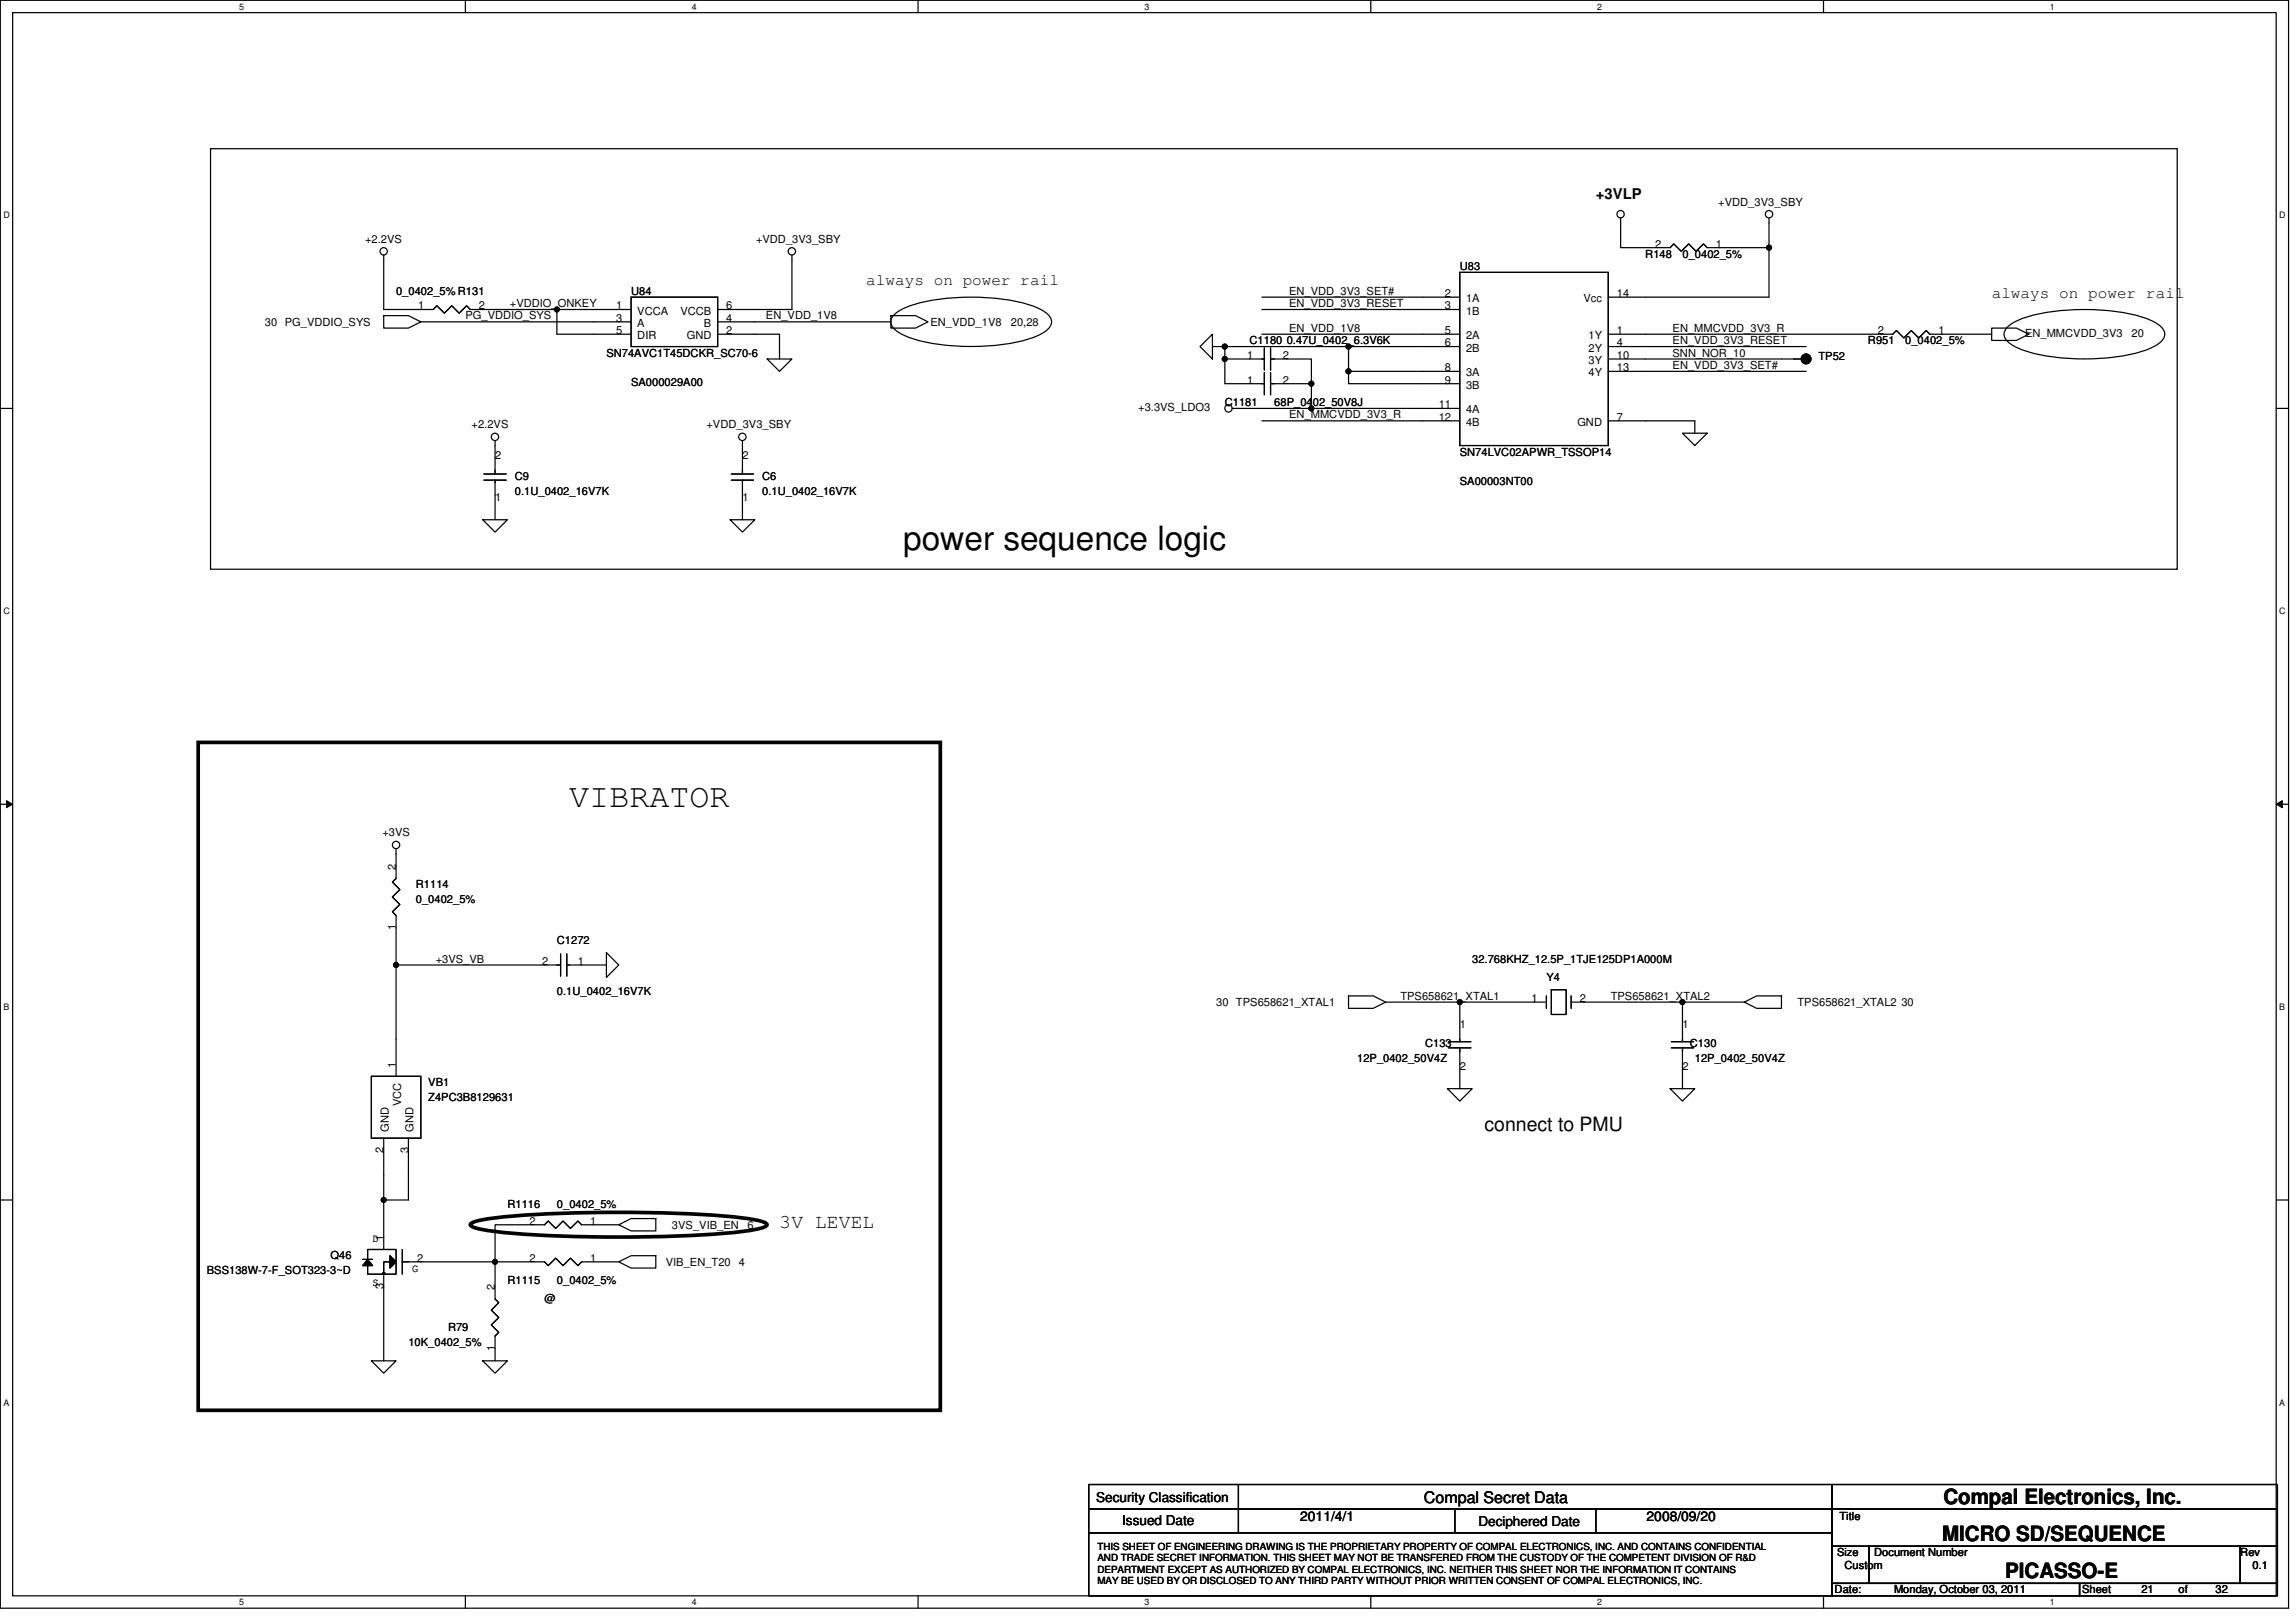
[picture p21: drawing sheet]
<svg xmlns="http://www.w3.org/2000/svg" width="297mm" height="210mm" viewBox="0 0 297 210" stroke-linecap="round" stroke-linejoin="round" font-family="sans-serif">
<defs><g id="words">
<g font-size="4.3" fill="#010202">
<text x="116.8" y="71.1">power sequence logic</text>
<text x="73.6" y="104.4">VIBRATOR</text>
</g>
<g font-size="2.7" fill="#010202">
<text x="251.4" y="194.5">Compal Electronics, Inc.</text>
<text x="251.3" y="199.3">MICRO SD/SEQUENCE</text>
<text x="259.4" y="204.1">PICASSO-E</text>
</g>
<g font-size="2.6" fill="#010202">
<text x="192.1" y="146.3">connect to PMU</text>
<text x="100.8" y="158.9">3V LEVEL</text>
</g>
<g font-size="2.1" fill="#010202">
<text x="112.1" y="36.9">always on power rail</text>
<text x="257.7" y="38.5">always on power rail</text>
<text x="184.2" y="194.4">Compal Secret Data</text>
</g>
<text font-size="1.9" fill="#010202" x="206.5" y="25.8">+3VLP</text>
<g font-size="1.8" fill="#010202">
<text x="141.8" y="194.3">Security Classification</text>
<text x="145.2" y="197.3">Issued Date</text>
<text x="168.2" y="196.8">2011/4/1</text>
<text x="191.3" y="197.5">Deciphered Date</text>
<text x="213" y="196.8">2008/09/20</text>
</g>
<g font-size="1.4" fill="#010202">
<text x="222.3" y="26.6">+VDD_3V3_SBY</text>
<text x="47.2" y="31.4">+2.2VS</text>
<text x="97.8" y="31.4">+VDD_3V3_SBY</text>
<text x="188.9" y="34.9">U83</text>
<text x="212.9" y="33.3">R148</text>
<text x="214.1" y="32">2</text>
<text x="217.7" y="33.3">0_0402_5%</text>
<text x="222" y="32">1</text>
<text x="51.2" y="38.1">0_0402_5% R131</text>
<text x="54.1" y="40">1</text>
<text x="60.2" y="41.3">PG_VDDIO_SYS</text>
<text x="62" y="40">2</text>
<text x="66" y="39.7">+VDDIO_ONKEY</text>
<text x="79.7" y="40">1</text>
<text x="79.7" y="41.6">3</text>
<text x="81.6" y="38.1">U84</text>
<text x="82.5" y="40.7">VCCA</text>
<text x="88" y="40.7">VCCB</text>
<text x="94" y="40">6</text>
<text x="94" y="41.6">4</text>
<text x="99.1" y="41.3">EN_VDD_1V8</text>
<text x="166.8" y="38.1">EN_VDD_3V3_SET#</text>
<text x="166.8" y="39.7">EN_VDD_3V3_RESET</text>
<text x="186.9" y="38.4">2</text>
<text x="186.9" y="40">3</text>
<text x="189.7" y="39.1">1A</text>
<text x="189.7" y="40.7">1B</text>
<text x="204.9" y="39.1">Vcc</text>
<text x="209.2" y="38.4">14</text>
<text x="34.3" y="42.1">30 PG_VDDIO_SYS</text>
<text x="78.5" y="46.1">SN74AVC1T45DCKR_SC70-6</text>
<text x="79.7" y="43.2">5</text>
<text x="82.5" y="42.3">A</text>
<text x="82.5" y="43.9">DIR</text>
<text x="88.8" y="43.9">GND</text>
<text x="91.1" y="42.3">B</text>
<text x="94" y="43.2">2</text>
<text x="120.4" y="42.1">EN_VDD_1V8</text>
<text x="130.8" y="42.1">20,28</text>
<text x="161.3" y="46.4">1</text>
<text x="161.7" y="44.5">C1180 0.47U_0402_6.3V6K</text>
<text x="166" y="46.4">2</text>
<text x="166.8" y="42.9">EN_VDD_1V8</text>
<text x="186.9" y="43.2">5</text>
<text x="186.9" y="44.8">6</text>
<text x="189.7" y="43.9">2A</text>
<text x="189.7" y="45.5">2B</text>
<text x="205.5" y="43.9">1Y</text>
<text x="205.5" y="45.5">2Y</text>
<text x="205.5" y="47.1">3Y</text>
<text x="209.2" y="43.2">1</text>
<text x="209.2" y="44.8">4</text>
<text x="209.2" y="46.4">10</text>
<text x="216.4" y="47.7">EN_VDD_3V3_SET#</text>
<text x="216.4" y="44.5">EN_VDD_3V3_RESET</text>
<text x="216.4" y="46.1">SNN_NOR_10</text>
<text x="216.4" y="42.9">EN_MMCVDD_3V3_R</text>
<text x="235.3" y="46.6">TP52</text>
<text x="241.7" y="44.5">R951</text>
<text x="242.9" y="43.2">2</text>
<text x="246.5" y="44.5">0_0402_5%</text>
<text x="250.8" y="43.2">1</text>
<text x="262" y="43.6">EN_MMCVDD_3V3</text>
<text x="275.8" y="43.6">20</text>
<text x="81.6" y="50">SA000029A00</text>
<text x="147.3" y="53.2">+3.3VS_LDO3</text>
<text x="158.5" y="52.5">C1181</text>
<text x="161.3" y="49.6">1</text>
<text x="164.9" y="52.5">68P_0402_50V8J</text>
<text x="166" y="49.6">2</text>
<text x="186.1" y="52.8">11</text>
<text x="186.9" y="48">8</text>
<text x="186.9" y="49.6">9</text>
<text x="189.7" y="48.7">3A</text>
<text x="189.7" y="50.3">3B</text>
<text x="189.7" y="53.5">4A</text>
<text x="205.5" y="48.7">4Y</text>
<text x="209.2" y="48">13</text>
<text x="61" y="55.4">+2.2VS</text>
<text x="64.1" y="59.4">2</text>
<text x="91.4" y="55.4">+VDD_3V3_SBY</text>
<text x="96.1" y="59.4">2</text>
<text x="166.8" y="54.1">EN_MMCVDD_3V3_R</text>
<text x="186.1" y="54.4">12</text>
<text x="188.9" y="58.9">SN74LVC02APWR_TSSOP14</text>
<text x="189.7" y="55.1">4B</text>
<text x="204.1" y="55.1">GND</text>
<text x="209.2" y="54.4">7</text>
<text x="64.1" y="64.9">1</text>
<text x="66.6" y="62.1">C9</text>
<text x="66.6" y="64.1">0.1U_0402_16V7K</text>
<text x="96.1" y="64.9">1</text>
<text x="98.6" y="62.1">C6</text>
<text x="98.6" y="64.1">0.1U_0402_16V7K</text>
<text x="188.9" y="62.8">SA00003NT00</text>
<text x="49.5" y="108.2">+3VS</text>
<text x="51.2" y="112.5" transform="rotate(-90 51.2 112.5)">2</text>
<text x="53.8" y="114.9">R1114</text>
<text x="53.8" y="116.9">0_0402_5%</text>
<text x="51.2" y="120.4" transform="rotate(-90 51.2 120.4)">1</text>
<text x="56.4" y="124.5">+3VS_VB</text>
<text x="70.1" y="124.8">2</text>
<text x="72" y="122.1">C1272</text>
<text x="74.8" y="124.8">1</text>
<text x="190.5" y="124.5">32.768KHZ_12.5P_1TJE125DP1A000M</text>
<text x="72" y="128.7">0.1U_0402_16V7K</text>
<text x="157.3" y="130.1">30 TPS658621_XTAL1</text>
<text x="181.2" y="129.3">TPS658621_XTAL1</text>
<text x="198.1" y="129.6">1</text>
<text x="200.1" y="126.9">Y4</text>
<text x="204.4" y="129.6">2</text>
<text x="208.4" y="129.3">TPS658621_XTAL2</text>
<text x="232.5" y="130.1">TPS658621_XTAL2 30</text>
<text x="175.6" y="137.3">12P_0402_50V4Z</text>
<text x="184.4" y="135.4">C133</text>
<text x="188.9" y="133">1</text>
<text x="217.7" y="133">1</text>
<text x="218.6" y="135.4">C130</text>
<text x="219.3" y="137.3">12P_0402_50V4Z</text>
<text x="51.2" y="138.1" transform="rotate(-90 51.2 138.1)">1</text>
<text x="51.9" y="143.1" transform="rotate(-90 51.9 143.1)">VCC</text>
<text x="55.4" y="140.5">VB1</text>
<text x="55.4" y="142.5">Z4PC3B8129631</text>
<text x="188.9" y="138.5">2</text>
<text x="217.7" y="138.5">2</text>
<text x="49.6" y="149.2" transform="rotate(-90 49.6 149.2)">2</text>
<text x="50.3" y="146.4" transform="rotate(-90 50.3 146.4)">GND</text>
<text x="52.8" y="149.2" transform="rotate(-90 52.8 149.2)">3</text>
<text x="53.5" y="146.4" transform="rotate(-90 53.5 146.4)">GND</text>
<text x="48.2" y="160.7">D</text>
<text x="49.6" y="160.5" transform="rotate(-90 49.6 160.5)">1</text>
<text x="65.6" y="156.2">R1116</text>
<text x="68.5" y="158.5">2</text>
<text x="72.1" y="156.2">0_0402_5%</text>
<text x="76.4" y="158.5">1</text>
<text x="86.9" y="158.9">3VS_VIB_EN</text>
<text x="96.7" y="158.9">6</text>
<text x="26.8" y="164.9">BSS138W-7-F_SOT323-3~D</text>
<text x="42.8" y="162.9">Q46</text>
<text x="48.2" y="166.3">S</text>
<text x="49.6" y="166.8" transform="rotate(-90 49.6 166.8)">3</text>
<text x="53.3" y="164.6">G</text>
<text x="54" y="163.2">2</text>
<text x="64" y="166.9" transform="rotate(-90 64 166.9)">2</text>
<text x="65.6" y="166.1">R1115</text>
<text x="68.5" y="163.2">2</text>
<text x="72.1" y="166.1">0_0402_5%</text>
<text x="76.4" y="163.2">1</text>
<text x="86.1" y="163.8">VIB_EN_T20</text>
<text x="95.6" y="163.8">4</text>
<text x="58" y="172.2">R79</text>
<text x="70.4" y="168.4">@</text>
<text x="52.8" y="174.1">10K_0402_5%</text>
<text x="64" y="174.8" transform="rotate(-90 64 174.8)">1</text>
<text x="238" y="196.7">Title</text>
<text x="237.7" y="201.4">Size</text>
<text x="238.6" y="203">Custom</text>
<text x="242.5" y="201.4">Document Number</text>
<text x="289.8" y="201.4">Rev</text>
<text x="291.4" y="203">0.1</text>
<text x="237.3" y="206.1">Date:</text>
<text x="245" y="206.1">Monday, October 03, 2011</text>
<text x="269.4" y="206.1">Sheet</text>
<text x="277" y="206.1">21</text>
<text x="281.8" y="206.1">of</text>
<text x="286.6" y="206.1">32</text>
</g>
<g font-size="1.3" fill="#010202">
<text x="142" y="203.5">DEPARTMENT EXCEPT AS AUTHORIZED BY COMPAL ELECTRONICS, INC. NEITHER THIS SHEET NOR THE INFORMATION IT CONTAINS</text>
<text x="142" y="200.6">THIS SHEET OF ENGINEERING DRAWING IS THE PROPRIETARY PROPERTY OF COMPAL ELECTRONICS, INC. AND CONTAINS CONFIDENTIAL</text>
<text x="142" y="202">AND TRADE SECRET INFORMATION. THIS SHEET MAY NOT BE TRANSFERED FROM THE CUSTODY OF THE COMPETENT DIVISION OF R&amp;D</text>
<text x="142" y="204.9">MAY BE USED BY OR DISCLOSED TO ANY THIRD PARTY WITHOUT PRIOR WRITTEN CONSENT OF COMPAL ELECTRONICS, INC.</text>
</g>
<g font-size="1.1" fill="#010202">
<text x="30.9" y="1.2">5</text>
<text x="89.5" y="1.2">4</text>
<text x="148.1" y="1.2">3</text>
<text x="206.6" y="1.2">2</text>
<text x="265.2" y="1.2">1</text>
<text x=".4" y="28.3">D</text>
<text x="294.9" y="28.3">D</text>
<text x=".4" y="79.5">C</text>
<text x="294.9" y="79.5">C</text>
<text x=".4" y="130.7">B</text>
<text x="294.9" y="130.7">B</text>
<text x=".4" y="181.9">A</text>
<text x="294.9" y="181.9">A</text>
<text x="30.9" y="207.7">5</text>
<text x="89.5" y="207.7">4</text>
<text x="148.1" y="207.7">3</text>
<text x="206.6" y="207.7">2</text>
<text x="265.2" y="207.7">1</text>
</g>
</g></defs>
<path d="M0 0h296.1v208.1h-296.1zM1.6 1.6h292.9v204.9h-292.9z" fill="none" stroke="#010202" stroke-width=".16"/>
<g fill="#fff">
<path d="M30.9 .2h.7v1.3h-.7z"/>
<path d="M30.9 206.6h.7v1.3h-.7z"/>
</g>
<path d="M60.2 0v1.6M60.2 206.5v1.6" fill="none" stroke="#010202" stroke-width=".16"/>
<g fill="#fff">
<path d="M89.5 .2h.6v1.3h-.6z"/>
<path d="M89.5 206.6h.6v1.3h-.6z"/>
</g>
<path d="M118.8 0v1.6M118.8 206.5v1.6" fill="none" stroke="#010202" stroke-width=".16"/>
<g fill="#fff">
<path d="M148.1 .2h.6v1.3h-.6z"/>
<path d="M148.1 206.6h.6v1.3h-.6z"/>
</g>
<path d="M177.3 0v1.6M177.3 206.5v1.6" fill="none" stroke="#010202" stroke-width=".16"/>
<g fill="#fff">
<path d="M206.6 .2h.7v1.3h-.7z"/>
<path d="M206.6 206.6h.7v1.3h-.7z"/>
</g>
<path d="M235.9 0v1.6M235.9 206.5v1.6" fill="none" stroke="#010202" stroke-width=".16"/>
<g fill="#fff">
<path d="M265.2 .2h.6v1.3h-.6z"/>
<path d="M265.2 206.6h.6v1.3h-.6z"/>
<path d="M.4 27.2h.9v1.3h-.9z"/>
<path d="M294.9 27.2h.8v1.3h-.8z"/>
<path d="M.4 78.4h.9v1.3h-.9z"/>
<path d="M294.9 78.4h.8v1.3h-.8z"/>
</g>
<path d="M0 52.8h1.6M294.5 52.8h1.6" fill="none" stroke="#010202" stroke-width=".16"/>
<g fill="#fff">
<path d="M.4 129.7h.8v1.2h-.8z"/>
<path d="M294.9 129.7h.7v1.2h-.7z"/>
</g>
<path d="M0 104.1h1.6M294.5 104.1h1.6" fill="none" stroke="#010202" stroke-width=".16"/>
<path d="M.8 103.6l.8 .5-.8 .4z" fill="#010202"/>
<path d="M.8 103.6l.8 .5-.8 .4z" fill="none" stroke="#010202" stroke-width=".13"/>
<path d="M294.5 104.1l.8-.5v.9z" fill="#010202"/>
<path d="M294.5 104.1l.8-.5v.9z" fill="none" stroke="#010202" stroke-width=".13"/>
<g fill="#fff">
<path d="M.4 180.9h.8v1.2h-.8z"/>
<path d="M294.9 180.9h.8v1.2h-.8z"/>
</g>
<path d="M102.5 33.6v6.4h-4.9M49.6 40h4.8M72 40v3.2M97.6 41.6h17.6M97.6 43.2h3.2v3.2M0 155.3h1.6M294.5 155.3h1.6" fill="none" stroke="#010202" stroke-width=".16"/>
<circle cx="72" cy="40" r=".31" fill="#010202"/>
<g fill="none" stroke="#010202" stroke-width=".16">
<path d="M49.6 33.6v6.4M228.9 32v6.4M54.4 41.6h22.4M62.4 40h14.4M72 43.2h4.8"/>
<circle cx="72" cy="40" r=".31"/>
</g>
<circle cx="228.9" cy="32" r=".32" fill="#010202"/>
<g fill="none" stroke="#010202" stroke-width=".16">
<path d="M163.3 38.4h20.8M209.7 28.8v3.2h4.8M212.9 38.4h16M228.9 28.8v3.2h-6.4M163.3 54.4h20.8M163.3 40h20.8M163.3 43.2h20.8M174.5 44.8h9.6M212.9 48h20.8M212.9 44.8h20.8M212.9 54.4h6.4v1.6"/>
<circle cx="228.9" cy="32" r=".32"/>
</g>
<circle cx="174.5" cy="44.8" r=".32" fill="#010202"/>
<g fill="none" stroke="#010202" stroke-width=".16">
<path d="M169.7 52.8h14.4"/>
<circle cx="174.5" cy="44.8" r=".32"/>
</g>
<circle cx="169.6" cy="52.8" r=".32" fill="#010202"/>
<g fill="none" stroke="#010202" stroke-width=".16">
<path d="M174.5 48v1.6h9.6"/>
<circle cx="169.6" cy="52.8" r=".32"/>
</g>
<circle cx="174.5" cy="48" r=".32" fill="#010202"/>
<g fill="none" stroke="#010202" stroke-width=".16">
<path d="M158.5 44.8h16"/>
<circle cx="174.5" cy="48" r=".32"/>
</g>
<circle cx="158.4" cy="44.8" r=".32" fill="#010202"/>
<g fill="none" stroke="#010202" stroke-width=".16">
<path d="M156.9 44.8h1.6M158.5 46.4v3.2h3.2M166.5 49.6h3.2M174.5 44.8v3.2h9.6M212.9 46.4h17.6M212.9 43.2h30.4M251.3 43.2h6.4"/>
<circle cx="158.4" cy="44.8" r=".32"/>
</g>
<circle cx="169.7" cy="49.6" r=".31" fill="#010202"/>
<g fill="none" stroke="#010202" stroke-width=".16">
<path d="M158.5 46.4h3.2M166.5 46.4h3.2v6.4h-9.6"/>
<circle cx="169.7" cy="49.6" r=".31"/>
</g>
<circle cx="158.4" cy="46.4" r=".32" fill="#010202"/>
<g fill="none" stroke="#010202" stroke-width=".16">
<path d="M64 57.6v1.6M96.1 57.6v1.6M158.5 44.8v1.6M64 64v3.2M96.1 64v3.2M188.9 137.7v3.2M198.5 129.7h-9.6v3.1M217.7 137.7v3.2"/>
<circle cx="158.4" cy="46.4" r=".32"/>
</g>
<circle cx="188.9" cy="129.6" r=".32" fill="#010202"/>
<g fill="none" stroke="#010202" stroke-width=".16">
<path d="M204.9 129.7h12.8v3.1"/>
<circle cx="188.9" cy="129.6" r=".32"/>
</g>
<circle cx="217.7" cy="129.6" r=".31" fill="#010202"/>
<g fill="none" stroke="#010202" stroke-width=".16">
<path d="M51.2 120.1v4.7h19.2M75.2 124.8h3.3M179.3 129.7h9.6M217.7 129.7h8M49.6 166.5v9.6"/>
<circle cx="217.7" cy="129.6" r=".31"/>
</g>
<circle cx="51.2" cy="124.8" r=".32" fill="#010202"/>
<g fill="none" stroke="#010202" stroke-width=".16">
<path d="M51.2 110.5v1.6M51.2 124.8v9.7M52.8 152.1v3.2h-3.2v4.8"/>
<circle cx="51.2" cy="124.8" r=".32"/>
</g>
<circle cx="49.6" cy="155.2" r=".31" fill="#010202"/>
<g fill="none" stroke="#010202" stroke-width=".16">
<path d="M49.6 152.1v3.2M68.8 158.5h-4.8v4.8h4.8M76.8 158.5h3.2M54.4 163.3h9.6v3.2M64 174.5v1.6M76.8 163.3h3.2"/>
<circle cx="49.6" cy="155.2" r=".31"/>
</g>
<circle cx="64" cy="163.2" r=".31" fill="#010202"/>
<g fill="none" stroke="#010202" stroke-width=".16">
<path d="M27.2 19.2h254.5v54.4h-254.5zM49.6 33v.6M102.5 33v.6M184.1 38.4h4.8M188.9 35.2h19.2v22.4h-19.2zM208.1 38.4h4.8M209.7 28.2v.6M228.9 28.2v.6M49.6 40.8h3.2l1.6 .8-1.6 .8h-3.2zM54.4 40h1.6l.5-.4 1 .9 .9-.9 1 .9 1-.9 .4 .4h1.6M64 57v.6M96.1 57v.6"/>
<path d="M99.2 46.4h3.3l-1.7 1.6zM115.2 40.8h3.3l1.6 .8-1.6 .8h-3.3zM115.7 40.7a10.7 10.7 0 0 1 5.6-2 29.3 29.3 0 0 1 12.2 .8 4.2 4.2 0 0 1 2.4 1.7 1.44 1.44 0 0 1-.8 1.8 15.3 15.3 0 0 1-6.5 1.7 27.9 27.9 0 0 1-10.8-1 4.2 4.2 0 0 1-2.4-1.6l-.2-.5 .2-.4zM155.3 44.8l1.6-1.6v3.2zM159.4 52.8h.7M161.7 49.6h1.9M163.6 48.2v2.9M164.4 48.2v2.9M164.4 49.6h2.1M184.1 43.2h4.8M184.1 40h4.8M184.1 44.8h4.8"/>
<path d="M184.1 54.4h4.8M184.1 48h4.8M184.1 49.6h4.8M184.1 52.8h4.8M208.1 43.2h4.8M208.1 44.8h4.8M208.1 54.4h4.8M208.1 48h4.8M208.1 46.4h4.8M217.7 56h3.2l-1.6 1.6zM243.3 43.2h1.6l.4-.4 1 .9 1-.9 .9 .9 1-.9 .5 .4h1.6M257.7 42.4h3.2l1.6 .8-1.6 .8h-3.2z"/>
<path d="M259.7 42.3a10.7 10.7 0 0 1 5.6-2 29.3 29.3 0 0 1 12.2 .8 4.2 4.2 0 0 1 2.4 1.7 1.44 1.44 0 0 1-.8 1.8 15.3 15.3 0 0 1-6.4 1.7 27.8 27.8 0 0 1-10.9-1 4.2 4.2 0 0 1-2.4-1.6l-.1-.5 .1-.4zM62.4 67.2h3.2l-1.6 1.6zM94.5 67.2h3.1l-1.5 1.6zM51.2 109.8v.7M48 139.3h6.4v8h-6.4zM51.2 134.5v4.8M78.5 123.2l1.5 1.6-1.5 1.7zM174.5 128.8h3.2l1.6 .9-1.6 .8h-3.2zM198.5 129.7h1.6M200.1 128.8v1.7M200.7 128.1h1.9v3.2h-1.9zM203.3 128.8v1.7"/>
<path d="M203.3 129.7h1.6M225.7 129.7l1.6-.9h3.2v1.7h-3.2zM49.6 147.3v4.8M52.8 147.3v4.8M80 158.5l1.6-.8h3.2v1.6h-3.2zM187.3 140.9h3.2l-1.6 1.6zM216.1 140.9h3.2l-1.6 1.6zM48 176.1h3.2l-1.6 1.6zM62.4 176.1h3.2l-1.6 1.6zM80 163.3l1.6-.8h3.2v1.6h-3.2zM140.9 192.1h96.1v3.2h-96.1zM140.9 195.3h96.1v3h-96.1z"/>
<path d="M140.9 198.3h96.1v8.2h-96.1zM160.2 192.1v6.2M188.2 195.3v3M206.5 195.3v3M237 192.1h57.6v3.2h-57.6zM237 195.3h57.6v4.8h-57.6zM237 200.1h4.8v4.8h-4.8zM237 204.9h32v1.6h-32zM241.8 200.1h48v4.8h-48zM269 204.9h25.6v1.6h-25.6zM289.8 200.1h4.8v4.8h-4.8z"/>
<circle cx="49.6" cy="32.5" r=".48"/>
<circle cx="102.4" cy="32.5" r=".48"/>
<circle cx="209.7" cy="27.7" r=".48"/>
<circle cx="228.9" cy="27.7" r=".48"/>
<circle cx="64" cy="56.5" r=".48"/>
<circle cx="96" cy="56.5" r=".48"/>
<circle cx="158.9" cy="52.8" r=".48"/>
<circle cx="51.2" cy="109.3" r=".48"/>
<circle cx="64" cy="163.2" r=".31"/>
</g>
<path d="M25.6 96.1h96.1v86.4h-96.1zM61 158.3a17.4 17.4 0 0 1 5.5-1 184.5 184.5 0 0 1 29.7 .3 8.5 8.5 0 0 1 2.9 .7l.1 .1-.1 .2a17.5 17.5 0 0 1-5.5 1 183.1 183.1 0 0 1-29.8-.3 8.5 8.5 0 0 1-2.8-.7l-.2-.2z" fill="none" stroke="#010202" stroke-width=".48"/>
<path d="M50.4 162.5l.8 .8-.8 .8z" fill="#010202"/>
<path d="M50.4 162.5l.8 .8-.8 .8z" fill="none" stroke="#010202" stroke-width=".16"/>
<path d="M47.6 162.9l.6 .8h-1.3z" fill="#010202"/>
<path d="M46.9 162.9h1.3M47.6 163.7v1.2h2h-.1v-.2h.3v.2M47.6 162.9l.6 .8h-1.3zM47.6 162.9v-1.2h3.6v3.2h-1.6v-1.6h.8M52 163.3h.8M52 161.7v3.2" fill="none" stroke="#010202" stroke-width=".16"/>
<path d="M50.4 162.5l.8 .8-.8 .8z" fill="#010202"/>
<path d="M50.4 162.5l.8 .8-.8 .8z" fill="none" stroke="#010202" stroke-width=".16"/>
<path d="M47.6 162.9l.6 .8h-1.3z" fill="#010202"/>
<path d="M46.9 162.9h1.3M47.6 163.7v1.2h2M47.6 162.9l.6 .8h-1.3zM49.6 161.7h1.6v3.2h-1.6v-1.6h.8M49.6 161.7h-2v1.2M49.6 160.1v1.6M49.6 164.9v1.6M49.6 164.9h-.1v-.2h.3v.2M52 163.3h2.4M52 161.7v3.2" fill="none" stroke="#010202" stroke-width=".16"/>
<circle cx="233.7" cy="46.4" r=".63" fill="#010202"/>
<g fill="none" stroke="#010202" stroke-width=".16">
<path d="M232.1 46.4h.9"/>
<circle cx="233.7" cy="46.4" r=".63"/>
</g>
<circle cx="233.7" cy="46.4" r=".63" fill="#010202"/>
<g fill="none" stroke="#010202" stroke-width=".16">
<path d="M81.6 38.4h11.2v6.4h-11.2zM214.5 32h1.6l.4-.4 1 .9 1-.9 .9 .9 1-.9 .5 .4h1.6M64 59.2v2.1M76.8 40h4.8M76.8 43.2h4.8M76.8 41.6h4.8M92.8 40h4.8M92.8 43.2h4.8M92.8 41.6h4.8M96.1 59.2v2.1M161.7 46.4h1.9M163.6 45v2.9"/>
<path d="M164.4 45v2.9M164.4 46.4h2.1M230.5 46.4h2.5M62.6 61.3h2.9M62.6 62.1h2.9M64 62.1v1.9M94.6 61.3h2.9M94.6 62.1h2.9M96.1 62.1v1.9M51.2 112.1v1.6l-.4 .4 .9 1-.9 1 .9 .9-.9 1 .4 .5v1.6M70.4 124.8h2.1M72.5 123.4v2.9"/>
<path d="M73.3 124.8h1.9M73.3 123.4v2.9M187.4 135.6h2.9M187.4 134.8h2.9M188.9 132.8v2M188.9 135.6v2.1M216.2 135.6h2.9M216.2 134.8h2.9M217.7 132.8v2M217.7 135.6v2.1M68.8 158.5h1.6l.5-.5 1 .9 .9-.9 1 .9 1-.9 .4 .5h1.6M64 166.5v1.6l.5 .4-.9 1 .9 1-.9 .9 .9 1-.5 .5v1.6"/>
<path d="M68.8 163.3h1.6l.5 .4 1-.9 .9 .9 1-.9 1 .9 .4-.4h1.6"/>
<circle cx="233.7" cy="46.4" r=".63"/>
</g>
<circle cx="72" cy="40" r=".31" fill="#010202"/>
<circle cx="72" cy="40" r=".31" fill="none" stroke="#010202" stroke-width=".16"/>
<circle cx="228.9" cy="32" r=".32" fill="#010202"/>
<circle cx="228.9" cy="32" r=".32" fill="none" stroke="#010202" stroke-width=".16"/>
<circle cx="174.5" cy="44.8" r=".32" fill="#010202"/>
<circle cx="174.5" cy="44.8" r=".32" fill="none" stroke="#010202" stroke-width=".16"/>
<circle cx="169.6" cy="52.8" r=".32" fill="#010202"/>
<circle cx="169.6" cy="52.8" r=".32" fill="none" stroke="#010202" stroke-width=".16"/>
<circle cx="174.5" cy="48" r=".32" fill="#010202"/>
<circle cx="174.5" cy="48" r=".32" fill="none" stroke="#010202" stroke-width=".16"/>
<circle cx="158.4" cy="44.8" r=".32" fill="#010202"/>
<circle cx="158.4" cy="44.8" r=".32" fill="none" stroke="#010202" stroke-width=".16"/>
<circle cx="169.7" cy="49.6" r=".31" fill="#010202"/>
<circle cx="169.7" cy="49.6" r=".31" fill="none" stroke="#010202" stroke-width=".16"/>
<circle cx="158.4" cy="46.4" r=".32" fill="#010202"/>
<circle cx="158.4" cy="46.4" r=".32" fill="none" stroke="#010202" stroke-width=".16"/>
<circle cx="188.9" cy="129.6" r=".32" fill="#010202"/>
<circle cx="188.9" cy="129.6" r=".32" fill="none" stroke="#010202" stroke-width=".16"/>
<circle cx="217.7" cy="129.6" r=".31" fill="#010202"/>
<circle cx="217.7" cy="129.6" r=".31" fill="none" stroke="#010202" stroke-width=".16"/>
<circle cx="51.2" cy="124.8" r=".32" fill="#010202"/>
<circle cx="51.2" cy="124.8" r=".32" fill="none" stroke="#010202" stroke-width=".16"/>
<circle cx="49.6" cy="155.2" r=".31" fill="#010202"/>
<circle cx="49.6" cy="155.2" r=".31" fill="none" stroke="#010202" stroke-width=".16"/>
<circle cx="64" cy="163.2" r=".31" fill="#010202"/>
<circle cx="64" cy="163.2" r=".31" fill="none" stroke="#010202" stroke-width=".16"/>
<use href="#words"/>
</svg>
